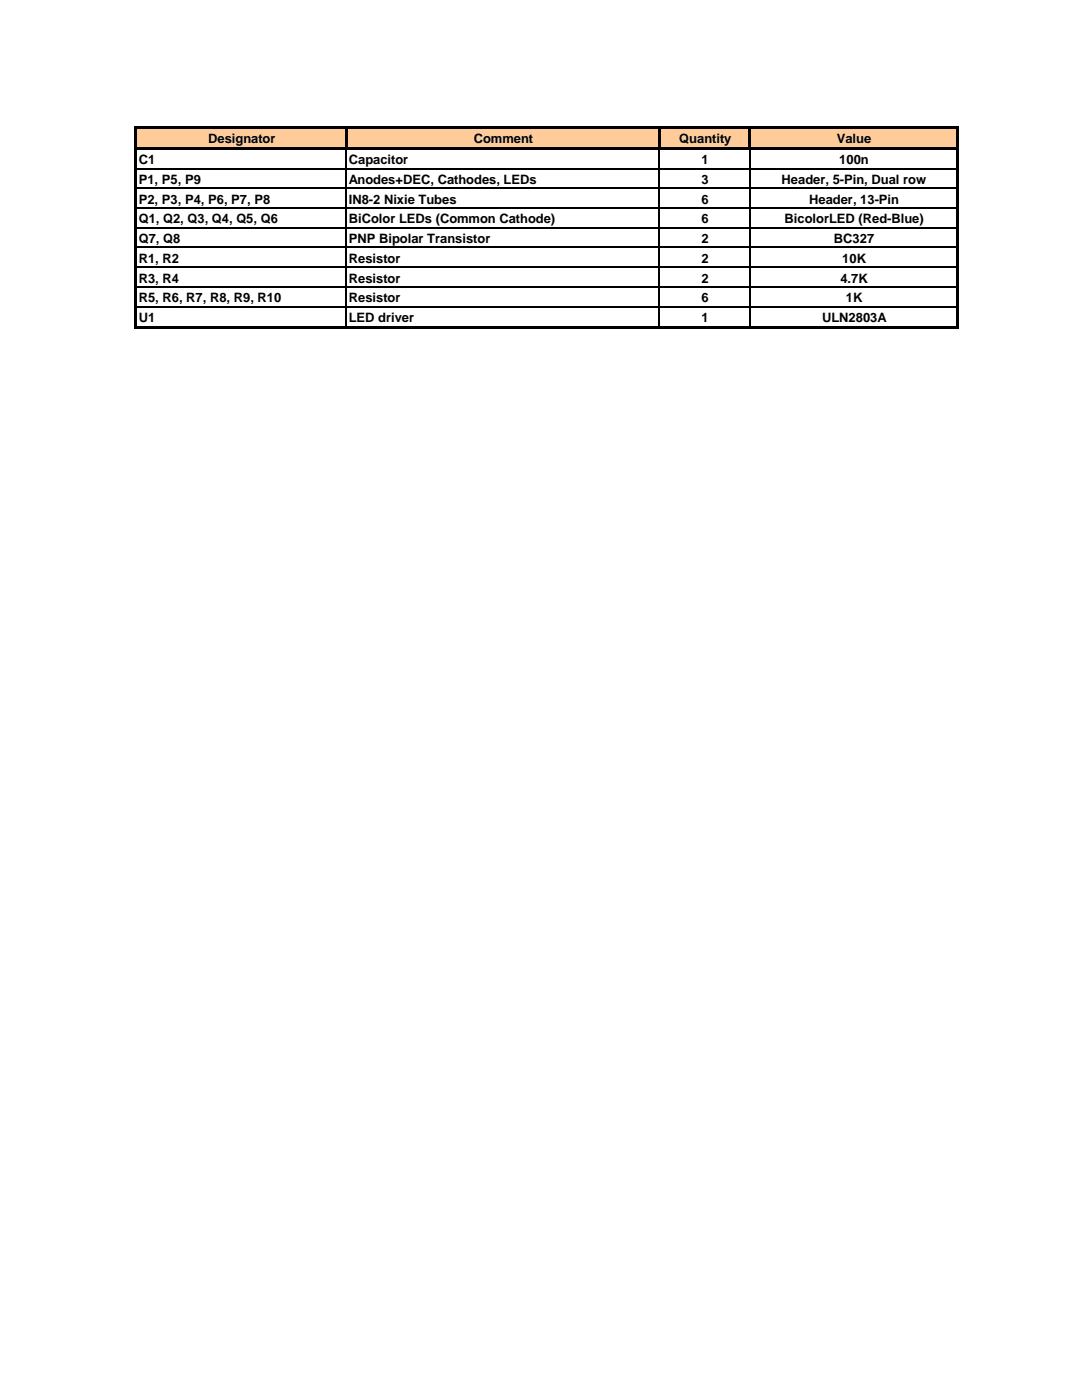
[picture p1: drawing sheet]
<svg xmlns="http://www.w3.org/2000/svg" width="216mm" height="279mm" viewBox="0 0 216 279" stroke-linecap="round" stroke-linejoin="round" font-family="sans-serif">
<defs><g id="words">
<g font-size="2.6">
<text x="41.5" y="28.5">Designator</text>
<text x="94.5" y="28.5">Comment</text>
<text x="135.6" y="28.5">Quantity</text>
<text x="167" y="28.5">Value</text>
<text x="27.7" y="32.8">C1</text>
<text x="69.6" y="32.8">Capacitor</text>
<text x="140" y="32.8">1</text>
<text x="167.5" y="32.8">100n</text>
<text x="27.7" y="36.7">P1, P5, P9</text>
<text x="27.7" y="40.6">P2, P3, P4, P6, P7, P8</text>
<text x="69.6" y="36.7">Anodes+DEC, Cathodes, LEDs</text>
<text x="69.6" y="40.6">IN8-2 Nixie Tubes</text>
<text x="140" y="36.7">3</text>
<text x="140" y="40.6">6</text>
<text x="156" y="36.7">Header, 5-Pin, Dual row</text>
<text x="161.5" y="40.6">Header, 13-Pin</text>
<text x="27.7" y="44.6">Q1, Q2, Q3, Q4, Q5, Q6</text>
<text x="69.6" y="44.6">BiColor LEDs (Common Cathode)</text>
<text x="140" y="44.6">6</text>
<text x="156.5" y="44.6">BicolorLED (Red-Blue)</text>
<text x="27.7" y="48.5">Q7, Q8</text>
<text x="27.7" y="52.5">R1, R2</text>
<text x="69.6" y="48.5">PNP Bipolar Transistor</text>
<text x="69.6" y="52.5">Resistor</text>
<text x="140" y="48.5">2</text>
<text x="140" y="52.5">2</text>
<text x="166.4" y="48.5">BC327</text>
<text x="168.1" y="52.5">10K</text>
<text x="27.7" y="56.4">R3, R4</text>
<text x="69.6" y="56.4">Resistor</text>
<text x="140" y="56.4">2</text>
<text x="167.7" y="56.4">4.7K</text>
<text x="27.7" y="60.3">R5, R6, R7, R8, R9, R10</text>
<text x="27.7" y="64.2">U1</text>
<text x="69.6" y="64.2">LED driver</text>
<text x="69.6" y="60.3">Resistor</text>
<text x="140" y="60.3">6</text>
<text x="140" y="64.2">1</text>
<text x="164" y="64.2">ULN2803A</text>
<text x="168.8" y="60.3">1K</text>
</g>
</g></defs>
<path d="M27.1 25.5h163.9v4.2h-163.9z" fill="#fc9"/>
<path d="M27.4 25.2h163.9v.6h-163.9zM27.4 29.4h163.9v.6h-163.9zM68.7 25.8h.6v4.2h-.6zM131.2 25.8h.6v4.2h-.6zM149.3 25.8h.6v4.2h-.6zM26.8 25.2h.6v40.4h-.6zM27.4 65h163.9v.6h-163.9zM190.7 25.8h.6v39.8h-.6z" fill="#000"/>
<path d="M27.4 33.6h163.3M27.4 37.6h163.3M69.1 30v35M131.6 30v35M149.6 30v35M27.4 41.5h163.3M27.4 45.4h163.3M27.4 49.4h163.3M27.4 53.3h163.3M27.4 57.3h163.3M27.4 61.2h163.3" fill="none" stroke="#000" stroke-width=".3"/>
<use href="#words"/>
</svg>
